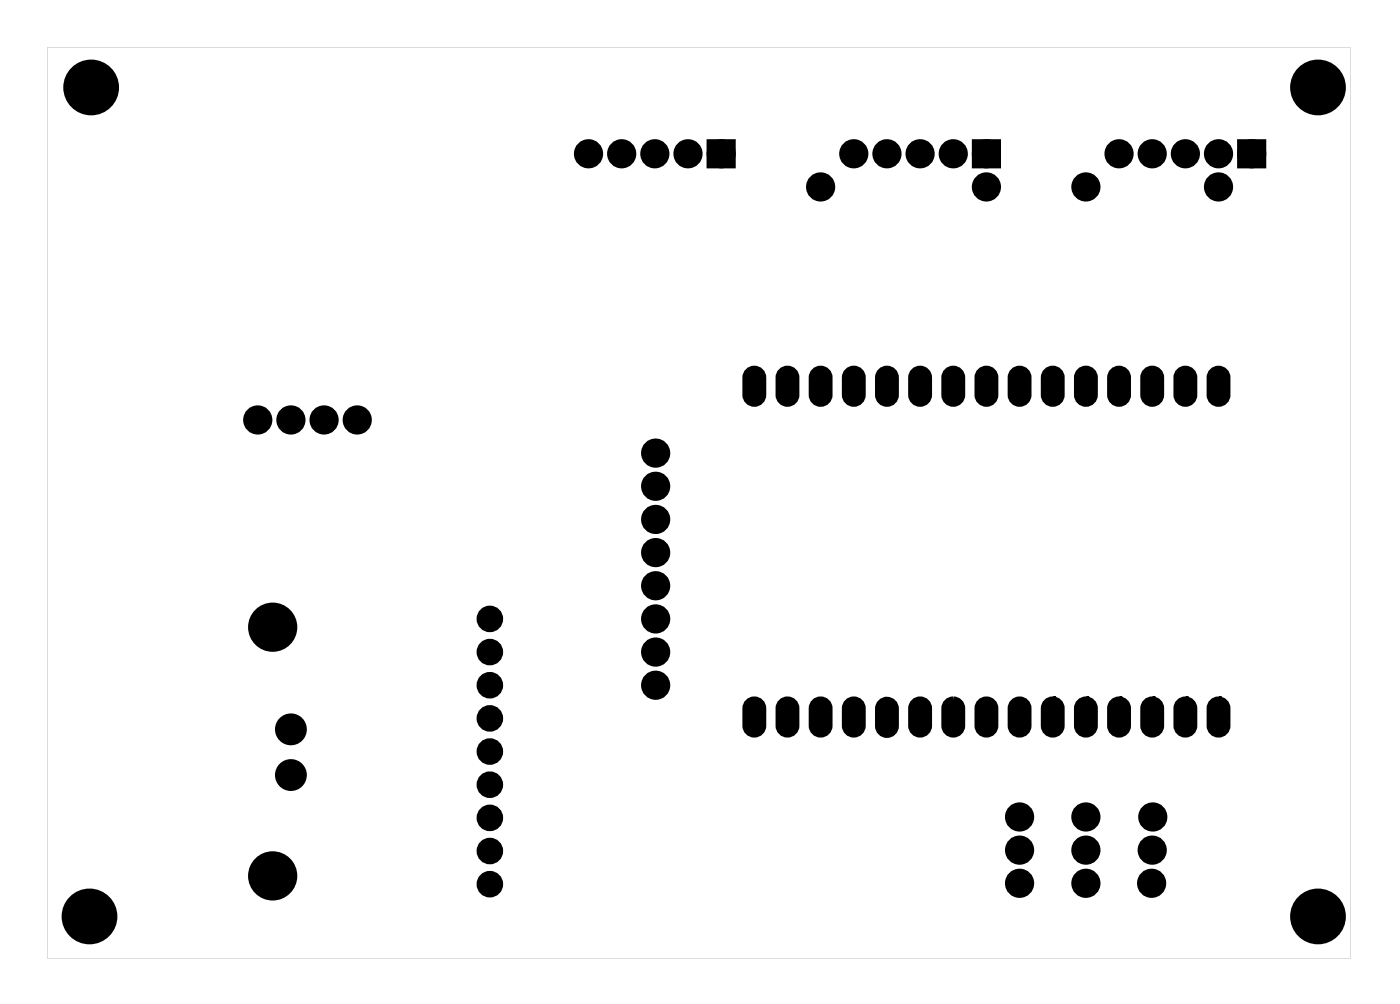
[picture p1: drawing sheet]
<svg xmlns="http://www.w3.org/2000/svg" width="107mm" height="77mm" viewBox="0 0 107 77" stroke-linecap="round" stroke-linejoin="round" font-family="sans-serif">
<g fill="#000">
<path d="M54.5 11h1.5v1.5h-1.5zM74.8 11h1.5v1.5h-1.5zM95.1 11h1.5v1.5h-1.5z"/>
<path d="M57.3 28.5a.66 .66 0 0 1 .7-.2 .66 .66 0 0 1 .4 .6v1.3a.66 .66 0 0 1-.6 .7 .66 .66 0 0 1-.7-.7v-1.3zM57.4 29.6a.41 .41 0 0 0 .8 0 .41 .41 0 0 0-.8 0z"/>
<path d="M59.9 28.5a.66 .66 0 0 1 .7-.2 .66 .66 0 0 1 .4 .6v1.3a.66 .66 0 0 1-.7 .7 .66 .66 0 0 1-.6-.7v-1.3zM59.9 29.6a.41 .41 0 0 0 .8 0 .41 .41 0 0 0-.8 0z"/>
<path d="M62.4 28.5a.66 .66 0 0 1 .7-.2 .66 .66 0 0 1 .4 .6v1.3a.66 .66 0 0 1-.6 .7 .66 .66 0 0 1-.7-.7v-1.3zM62.5 29.6a.41 .41 0 0 0 .8 0 .41 .41 0 0 0-.8 0z"/>
<path d="M64.9 28.5a.66 .66 0 0 1 .8-.2 .66 .66 0 0 1 .4 .6v1.3a.66 .66 0 0 1-.7 .7 .66 .66 0 0 1-.7-.7v-1.3zM65 29.6a.41 .41 0 0 0 .8 0 .41 .41 0 0 0-.8 0z"/>
<path d="M67.5 28.5a.66 .66 0 0 1 .7-.2 .66 .66 0 0 1 .4 .6v1.3a.66 .66 0 0 1-.7 .7 .66 .66 0 0 1-.6-.7v-1.3zM67.5 29.6a.45 .45 0 0 0 .9 0 .45 .45 0 0 0-.9 0z"/>
<path d="M70 28.5a.66 .66 0 0 1 .7-.2 .66 .66 0 0 1 .4 .6v1.3a.66 .66 0 0 1-.6 .7 .66 .66 0 0 1-.7-.7v-1.3zM70.1 29.6a.41 .41 0 0 0 .8 0 .41 .41 0 0 0-.8 0z"/>
<path d="M72.6 28.5a.66 .66 0 0 1 .7-.2 .66 .66 0 0 1 .4 .6v1.3a.66 .66 0 0 1-.7 .7 .66 .66 0 0 1-.6-.7v-1.3zM72.6 29.6a.41 .41 0 0 0 .8 0 .41 .41 0 0 0-.8 0z"/>
<path d="M75.1 28.5a.66 .66 0 0 1 .7-.2 .66 .66 0 0 1 .4 .6v1.3a.66 .66 0 0 1-.6 .7 .66 .66 0 0 1-.7-.7v-1.3zM75.2 29.6a.41 .41 0 0 0 .8 0 .41 .41 0 0 0-.8 0z"/>
<path d="M77.6 28.5a.66 .66 0 0 1 .8-.2 .66 .66 0 0 1 .4 .6v1.3a.66 .66 0 0 1-.7 .7 .66 .66 0 0 1-.7-.7v-1.3zM77.7 29.6a.41 .41 0 0 0 .8 0 .41 .41 0 0 0-.8 0z"/>
<path d="M80.2 28.5a.66 .66 0 0 1 .7-.2 .66 .66 0 0 1 .4 .6v1.3a.66 .66 0 0 1-.7 .7 .66 .66 0 0 1-.6-.7v-1.3zM80.2 29.6a.45 .45 0 0 0 .9 0 .45 .45 0 0 0-.9 0z"/>
<path d="M82.7 28.5a.66 .66 0 0 1 .7-.2 .66 .66 0 0 1 .4 .6v1.3a.66 .66 0 0 1-.6 .7 .66 .66 0 0 1-.7-.7v-1.3zM82.8 29.6a.41 .41 0 0 0 .8 0 .41 .41 0 0 0-.8 0z"/>
<path d="M85.3 28.5a.66 .66 0 0 1 .7-.2 .66 .66 0 0 1 .4 .6v1.3a.66 .66 0 0 1-.7 .7 .66 .66 0 0 1-.6-.7v-1.3zM85.3 29.6a.41 .41 0 0 0 .8 0 .41 .41 0 0 0-.8 0z"/>
<path d="M87.8 28.5a.66 .66 0 0 1 .7-.2 .66 .66 0 0 1 .4 .6v1.3a.66 .66 0 0 1-.6 .7 .66 .66 0 0 1-.7-.7v-1.3zM87.9 29.6a.41 .41 0 0 0 .8 0 .41 .41 0 0 0-.8 0z"/>
<path d="M90.3 28.5a.66 .66 0 0 1 .8-.2 .66 .66 0 0 1 .4 .6v1.3a.66 .66 0 0 1-.7 .7 .66 .66 0 0 1-.7-.7v-1.3zM90.4 29.6a.41 .41 0 0 0 .8 0 .41 .41 0 0 0-.8 0z"/>
<path d="M92.9 28.5a.66 .66 0 0 1 .7-.2 .66 .66 0 0 1 .4 .6v1.3a.66 .66 0 0 1-.7 .7 .66 .66 0 0 1-.6-.7v-1.3zM92.9 29.6a.45 .45 0 0 0 .9 0 .45 .45 0 0 0-.9 0z"/>
<path d="M57.3 53.8a.66 .66 0 0 1 .7-.1 .66 .66 0 0 1 .4 .6v1.3a.66 .66 0 0 1-.6 .6 .66 .66 0 0 1-.7-.6v-1.3zM57.4 54.9a.41 .41 0 0 0 .8 0 .41 .41 0 0 0-.8 0z"/>
<path d="M59.9 53.8a.66 .66 0 0 1 .7-.1 .66 .66 0 0 1 .4 .6v1.3a.66 .66 0 0 1-.7 .6 .66 .66 0 0 1-.6-.6v-1.3zM59.9 54.9a.41 .41 0 0 0 .8 0 .41 .41 0 0 0-.8 0z"/>
<path d="M62.4 53.8a.66 .66 0 0 1 .7-.1 .66 .66 0 0 1 .4 .6v1.3a.66 .66 0 0 1-.6 .6 .66 .66 0 0 1-.7-.6v-1.3zM62.5 54.9a.41 .41 0 0 0 .8 0 .41 .41 0 0 0-.8 0z"/>
<path d="M64.9 53.8a.66 .66 0 0 1 .8-.1 .66 .66 0 0 1 .4 .6v1.3a.66 .66 0 0 1-.7 .6 .66 .66 0 0 1-.7-.6v-1.3zM65 54.9a.41 .41 0 0 0 .8 0 .41 .41 0 0 0-.8 0z"/>
<path d="M67.5 53.8a.66 .66 0 0 1 .7-.1 .66 .66 0 0 1 .4 .6v1.3a.66 .66 0 0 1-.7 .7 .66 .66 0 0 1-.6-.7v-1.3zM67.5 54.9a.45 .45 0 0 0 .9 0 .45 .45 0 0 0-.9 0z"/>
<path d="M70 53.8a.66 .66 0 0 1 .7-.1 .66 .66 0 0 1 .4 .6v1.3a.66 .66 0 0 1-.6 .6 .66 .66 0 0 1-.7-.6v-1.3zM70.1 54.9a.41 .41 0 0 0 .8 0 .41 .41 0 0 0-.8 0z"/>
<path d="M72.6 53.8a.66 .66 0 0 1 .7-.1 .66 .66 0 0 1 .4 .6v1.3a.66 .66 0 0 1-.7 .6 .66 .66 0 0 1-.6-.6v-1.3zM72.6 54.9a.41 .41 0 0 0 .8 0 .41 .41 0 0 0-.8 0z"/>
<path d="M75.1 53.8a.66 .66 0 0 1 .7-.1 .66 .66 0 0 1 .4 .6v1.3a.66 .66 0 0 1-.6 .6 .66 .66 0 0 1-.7-.6v-1.3zM75.2 54.9a.41 .41 0 0 0 .8 0 .41 .41 0 0 0-.8 0z"/>
<path d="M77.6 53.8a.66 .66 0 0 1 .8-.1 .66 .66 0 0 1 .4 .6v1.3a.66 .66 0 0 1-.7 .6 .66 .66 0 0 1-.7-.6v-1.3zM77.7 54.9a.41 .41 0 0 0 .8 0 .41 .41 0 0 0-.8 0z"/>
<path d="M80.2 53.8a.66 .66 0 0 1 .7-.1 .66 .66 0 0 1 .4 .6v1.3a.66 .66 0 0 1-.7 .6 .66 .66 0 0 1-.6-.6v-1.3zM80.2 54.9a.45 .45 0 0 0 .9 0 .45 .45 0 0 0-.9 0z"/>
<path d="M82.7 53.8a.66 .66 0 0 1 .7-.1 .66 .66 0 0 1 .4 .6v1.3a.66 .66 0 0 1-.6 .6 .66 .66 0 0 1-.7-.6v-1.3zM82.8 54.9a.41 .41 0 0 0 .8 0 .41 .41 0 0 0-.8 0z"/>
<path d="M85.3 53.8a.66 .66 0 0 1 .7-.1 .66 .66 0 0 1 .4 .6v1.3a.66 .66 0 0 1-.7 .6 .66 .66 0 0 1-.6-.6v-1.3zM85.3 54.9a.41 .41 0 0 0 .8 0 .41 .41 0 0 0-.8 0z"/>
<path d="M87.8 53.8a.66 .66 0 0 1 .7-.1 .66 .66 0 0 1 .4 .6v1.3a.66 .66 0 0 1-.6 .6 .66 .66 0 0 1-.7-.6v-1.3zM87.9 54.9a.41 .41 0 0 0 .8 0 .41 .41 0 0 0-.8 0z"/>
<path d="M90.3 53.8a.66 .66 0 0 1 .8-.1 .66 .66 0 0 1 .4 .6v1.3a.66 .66 0 0 1-.7 .6 .66 .66 0 0 1-.7-.6v-1.3zM90.4 54.9a.41 .41 0 0 0 .8 0 .41 .41 0 0 0-.8 0z"/>
<path d="M92.9 53.8a.66 .66 0 0 1 .7-.1 .66 .66 0 0 1 .4 .6v1.3a.66 .66 0 0 1-.7 .6 .66 .66 0 0 1-.6-.6v-1.3zM92.9 54.9a.45 .45 0 0 0 .9 0 .45 .45 0 0 0-.9 0z"/>
<path d="M3.6 3.6h99.8v69.8h-99.8zM3.6 3.6v69.8h99.8v-69.8z"/>
</g>
<g fill="#000">
<circle cx="7" cy="6.7" r="1.75"/>
<circle cx="45.1" cy="11.8" r=".74"/>
<circle cx="47.6" cy="11.8" r=".74"/>
<circle cx="50.2" cy="11.8" r=".74"/>
<circle cx="52.7" cy="11.8" r=".74"/>
<circle cx="55.2" cy="11.8" r=".74"/>
<circle cx="62.9" cy="14.3" r=".74"/>
<circle cx="65.4" cy="11.8" r=".74"/>
<circle cx="67.9" cy="11.8" r=".74"/>
<circle cx="70.5" cy="11.8" r=".74"/>
<circle cx="73" cy="11.8" r=".74"/>
<circle cx="75.6" cy="14.3" r=".74"/>
<circle cx="75.6" cy="11.8" r=".74"/>
<circle cx="83.2" cy="14.3" r=".74"/>
<circle cx="85.7" cy="11.8" r=".74"/>
<circle cx="88.3" cy="11.8" r=".74"/>
<circle cx="90.8" cy="11.8" r=".74"/>
<circle cx="93.3" cy="14.3" r=".74"/>
<circle cx="93.3" cy="11.8" r=".74"/>
<circle cx="95.9" cy="11.8" r=".74"/>
<circle cx="101" cy="6.7" r="1.75"/>
<circle cx="19.7" cy="32.2" r=".74"/>
<circle cx="22.3" cy="32.2" r=".74"/>
<circle cx="24.8" cy="32.2" r=".74"/>
<circle cx="27.4" cy="32.2" r=".74"/>
<circle cx="50.2" cy="34.7" r=".74"/>
<circle cx="50.2" cy="37.2" r=".74"/>
<circle cx="50.2" cy="39.8" r=".74"/>
<circle cx="57.8" cy="29.6" r=".57"/>
<circle cx="60.3" cy="29.6" r=".57"/>
<circle cx="62.9" cy="29.6" r=".57"/>
<circle cx="65.4" cy="29.6" r=".57"/>
<circle cx="67.9" cy="29.6" r=".57"/>
<circle cx="70.5" cy="29.6" r=".57"/>
<circle cx="73" cy="29.6" r=".57"/>
<circle cx="75.6" cy="29.6" r=".57"/>
<circle cx="78.1" cy="29.6" r=".57"/>
<circle cx="80.6" cy="29.6" r=".57"/>
<circle cx="83.2" cy="29.6" r=".57"/>
<circle cx="85.7" cy="29.6" r=".57"/>
<circle cx="88.3" cy="29.6" r=".57"/>
<circle cx="90.8" cy="29.6" r=".57"/>
<circle cx="93.3" cy="29.6" r=".57"/>
<circle cx="20.9" cy="48" r="1.5"/>
<circle cx="22.3" cy="55.9" r=".8"/>
<circle cx="22.3" cy="59.4" r=".8"/>
<circle cx="37.5" cy="52.5" r=".69"/>
<circle cx="37.5" cy="57.6" r=".69"/>
<circle cx="37.5" cy="47.4" r=".69"/>
<circle cx="37.5" cy="55" r=".69"/>
<circle cx="37.5" cy="49.9" r=".69"/>
<circle cx="50.2" cy="42.3" r=".74"/>
<circle cx="50.2" cy="44.9" r=".74"/>
<circle cx="50.2" cy="47.4" r=".74"/>
<circle cx="50.2" cy="52.5" r=".74"/>
<circle cx="50.2" cy="49.9" r=".74"/>
<circle cx="57.8" cy="55" r=".57"/>
<circle cx="60.3" cy="55" r=".57"/>
<circle cx="62.9" cy="55" r=".57"/>
<circle cx="65.4" cy="55" r=".57"/>
<circle cx="67.9" cy="55" r=".57"/>
<circle cx="70.5" cy="55" r=".57"/>
<circle cx="73" cy="55" r=".57"/>
<circle cx="75.6" cy="55" r=".57"/>
<circle cx="78.1" cy="55" r=".57"/>
<circle cx="80.6" cy="55" r=".57"/>
<circle cx="83.2" cy="55" r=".57"/>
<circle cx="85.7" cy="55" r=".57"/>
<circle cx="88.3" cy="55" r=".57"/>
<circle cx="90.8" cy="55" r=".57"/>
<circle cx="93.3" cy="55" r=".57"/>
<circle cx="6.9" cy="70.2" r="1.75"/>
<circle cx="20.9" cy="67.1" r="1.5"/>
<circle cx="37.5" cy="62.6" r=".69"/>
<circle cx="37.5" cy="67.7" r=".69"/>
<circle cx="37.5" cy="65.2" r=".69"/>
<circle cx="37.5" cy="60.1" r=".69"/>
<circle cx="78.1" cy="67.7" r=".74"/>
<circle cx="78.1" cy="62.6" r=".74"/>
<circle cx="78.1" cy="65.1" r=".74"/>
<circle cx="83.2" cy="67.7" r=".74"/>
<circle cx="83.2" cy="62.6" r=".74"/>
<circle cx="83.2" cy="65.1" r=".74"/>
<circle cx="88.2" cy="67.7" r=".74"/>
<circle cx="88.3" cy="65.1" r=".74"/>
<circle cx="88.3" cy="62.6" r=".74"/>
<circle cx="101" cy="70.2" r="1.75"/>
</g>
<g fill="none" stroke="#000" stroke-width=".76" stroke-linecap="butt">
<path d="M54.5 11h1.5v1.5h-1.5zM74.8 11h1.5v1.5h-1.5zM95.1 11h1.5v1.5h-1.5z"/>
<circle cx="7" cy="6.7" r="1.75"/>
<circle cx="45.1" cy="11.8" r=".74"/>
<circle cx="47.6" cy="11.8" r=".74"/>
<circle cx="50.2" cy="11.8" r=".74"/>
<circle cx="52.7" cy="11.8" r=".74"/>
<circle cx="55.2" cy="11.8" r=".74"/>
<circle cx="62.9" cy="14.3" r=".74"/>
<circle cx="65.4" cy="11.8" r=".74"/>
<circle cx="67.9" cy="11.8" r=".74"/>
<circle cx="70.5" cy="11.8" r=".74"/>
<circle cx="73" cy="11.8" r=".74"/>
<circle cx="75.6" cy="14.3" r=".74"/>
<circle cx="75.6" cy="11.8" r=".74"/>
<circle cx="83.2" cy="14.3" r=".74"/>
<circle cx="85.7" cy="11.8" r=".74"/>
<circle cx="88.3" cy="11.8" r=".74"/>
<circle cx="90.8" cy="11.8" r=".74"/>
<circle cx="93.3" cy="14.3" r=".74"/>
<circle cx="93.3" cy="11.8" r=".74"/>
<circle cx="95.9" cy="11.8" r=".74"/>
<circle cx="101" cy="6.7" r="1.75"/>
<circle cx="19.7" cy="32.2" r=".74"/>
<circle cx="22.3" cy="32.2" r=".74"/>
<circle cx="24.8" cy="32.2" r=".74"/>
<circle cx="27.4" cy="32.2" r=".74"/>
<circle cx="50.2" cy="37.2" r=".74"/>
<circle cx="50.2" cy="34.7" r=".74"/>
<circle cx="50.2" cy="39.8" r=".74"/>
<circle cx="20.9" cy="48" r="1.5"/>
<circle cx="50.2" cy="42.3" r=".74"/>
<circle cx="50.2" cy="44.9" r=".74"/>
<circle cx="50.2" cy="49.9" r=".74"/>
<circle cx="50.2" cy="47.4" r=".74"/>
<circle cx="50.2" cy="52.5" r=".74"/>
<circle cx="6.9" cy="70.2" r="1.75"/>
<circle cx="20.9" cy="67.1" r="1.5"/>
<circle cx="78.1" cy="62.6" r=".74"/>
<circle cx="78.1" cy="67.7" r=".74"/>
<circle cx="78.1" cy="65.1" r=".74"/>
<circle cx="83.2" cy="62.6" r=".74"/>
<circle cx="83.2" cy="67.7" r=".74"/>
<circle cx="83.2" cy="65.1" r=".74"/>
<circle cx="88.2" cy="67.7" r=".74"/>
<circle cx="88.3" cy="65.1" r=".74"/>
<circle cx="88.3" cy="62.6" r=".74"/>
<circle cx="101" cy="70.2" r="1.75"/>
</g>
<g fill="none" stroke="#000" stroke-width=".85" stroke-linecap="butt">
<circle cx="22.3" cy="55.9" r=".8"/>
<circle cx="22.3" cy="59.4" r=".8"/>
</g>
<g fill="none" stroke="#000" stroke-width=".64" stroke-linecap="butt">
<circle cx="37.5" cy="47.4" r=".69"/>
<circle cx="37.5" cy="49.9" r=".69"/>
<circle cx="37.5" cy="57.6" r=".69"/>
<circle cx="37.5" cy="52.5" r=".69"/>
<circle cx="37.5" cy="55" r=".69"/>
<circle cx="37.5" cy="65.2" r=".69"/>
<circle cx="37.5" cy="60.1" r=".69"/>
<circle cx="37.5" cy="62.6" r=".69"/>
<circle cx="37.5" cy="67.7" r=".69"/>
</g>
<g fill="none" stroke="#000" stroke-width=".43">
<circle cx="57.8" cy="29.6" r=".57"/>
<circle cx="60.3" cy="29.6" r=".57"/>
<circle cx="62.9" cy="29.6" r=".57"/>
<circle cx="65.4" cy="29.6" r=".57"/>
<circle cx="67.9" cy="29.6" r=".57"/>
<circle cx="70.5" cy="29.6" r=".57"/>
<circle cx="73" cy="29.6" r=".57"/>
<circle cx="75.6" cy="29.6" r=".57"/>
<circle cx="78.1" cy="29.6" r=".57"/>
<circle cx="80.6" cy="29.6" r=".57"/>
<circle cx="83.2" cy="29.6" r=".57"/>
<circle cx="85.7" cy="29.6" r=".57"/>
<circle cx="88.3" cy="29.6" r=".57"/>
<circle cx="90.8" cy="29.6" r=".57"/>
<circle cx="93.3" cy="29.6" r=".57"/>
<circle cx="57.8" cy="55" r=".57"/>
<circle cx="60.3" cy="55" r=".57"/>
<circle cx="62.9" cy="55" r=".57"/>
<circle cx="65.4" cy="55" r=".57"/>
<circle cx="67.9" cy="55" r=".57"/>
<circle cx="70.5" cy="55" r=".57"/>
<circle cx="73" cy="55" r=".57"/>
<circle cx="75.6" cy="55" r=".57"/>
<circle cx="78.1" cy="55" r=".57"/>
<circle cx="80.6" cy="55" r=".57"/>
<circle cx="83.2" cy="55" r=".57"/>
<circle cx="85.7" cy="55" r=".57"/>
<circle cx="88.3" cy="55" r=".57"/>
<circle cx="90.8" cy="55" r=".57"/>
<circle cx="93.3" cy="55" r=".57"/>
</g>
<g fill="none" stroke="#000" stroke-width=".51">
<path d="M57.3 28.5a.66 .66 0 0 1 .7-.2 .66 .66 0 0 1 .4 .6v1.3a.66 .66 0 0 1-.6 .7 .66 .66 0 0 1-.7-.7v-1.3zM59.9 28.5a.66 .66 0 0 1 .7-.2 .66 .66 0 0 1 .4 .6v1.3a.66 .66 0 0 1-.7 .7 .66 .66 0 0 1-.6-.7v-1.3zM62.4 28.5a.66 .66 0 0 1 .7-.2 .66 .66 0 0 1 .4 .6v1.3a.66 .66 0 0 1-.6 .7 .66 .66 0 0 1-.7-.7v-1.3zM64.9 28.5a.66 .66 0 0 1 .8-.2 .66 .66 0 0 1 .4 .6v1.3a.66 .66 0 0 1-.7 .7 .66 .66 0 0 1-.7-.7v-1.3zM67.5 28.5a.66 .66 0 0 1 .7-.2 .66 .66 0 0 1 .4 .6v1.3a.66 .66 0 0 1-.7 .7 .66 .66 0 0 1-.6-.7v-1.3zM70 28.5a.66 .66 0 0 1 .7-.2 .66 .66 0 0 1 .4 .6v1.3a.66 .66 0 0 1-.6 .7 .66 .66 0 0 1-.7-.7v-1.3zM72.6 28.5a.66 .66 0 0 1 .7-.2 .66 .66 0 0 1 .4 .6v1.3a.66 .66 0 0 1-.7 .7 .66 .66 0 0 1-.6-.7v-1.3zM75.1 28.5a.66 .66 0 0 1 .7-.2 .66 .66 0 0 1 .4 .6v1.3a.66 .66 0 0 1-.6 .7 .66 .66 0 0 1-.7-.7v-1.3zM77.6 28.5a.66 .66 0 0 1 .8-.2 .66 .66 0 0 1 .4 .6v1.3a.66 .66 0 0 1-.7 .7 .66 .66 0 0 1-.7-.7v-1.3zM80.2 28.5a.66 .66 0 0 1 .7-.2 .66 .66 0 0 1 .4 .6v1.3a.66 .66 0 0 1-.7 .7 .66 .66 0 0 1-.6-.7v-1.3zM82.7 28.5a.66 .66 0 0 1 .7-.2 .66 .66 0 0 1 .4 .6v1.3a.66 .66 0 0 1-.6 .7 .66 .66 0 0 1-.7-.7v-1.3zM85.3 28.5a.66 .66 0 0 1 .7-.2 .66 .66 0 0 1 .4 .6v1.3a.66 .66 0 0 1-.7 .7 .66 .66 0 0 1-.6-.7v-1.3z"/>
<path d="M87.8 28.5a.66 .66 0 0 1 .7-.2 .66 .66 0 0 1 .4 .6v1.3a.66 .66 0 0 1-.6 .7 .66 .66 0 0 1-.7-.7v-1.3zM90.3 28.5a.66 .66 0 0 1 .8-.2 .66 .66 0 0 1 .4 .6v1.3a.66 .66 0 0 1-.7 .7 .66 .66 0 0 1-.7-.7v-1.3zM92.9 28.5a.66 .66 0 0 1 .7-.2 .66 .66 0 0 1 .4 .6v1.3a.66 .66 0 0 1-.7 .7 .66 .66 0 0 1-.6-.7v-1.3zM57.3 53.8a.66 .66 0 0 1 .7-.1 .66 .66 0 0 1 .4 .6v1.3a.66 .66 0 0 1-.6 .6 .66 .66 0 0 1-.7-.6v-1.3zM59.9 53.8a.66 .66 0 0 1 .7-.1 .66 .66 0 0 1 .4 .6v1.3a.66 .66 0 0 1-.7 .6 .66 .66 0 0 1-.6-.6v-1.3zM62.4 53.8a.66 .66 0 0 1 .7-.1 .66 .66 0 0 1 .4 .6v1.3a.66 .66 0 0 1-.6 .6 .66 .66 0 0 1-.7-.6v-1.3zM64.9 53.8a.66 .66 0 0 1 .8-.1 .66 .66 0 0 1 .4 .6v1.3a.66 .66 0 0 1-.7 .6 .66 .66 0 0 1-.7-.6v-1.3zM67.5 53.8a.66 .66 0 0 1 .7-.1 .66 .66 0 0 1 .4 .6v1.3a.66 .66 0 0 1-.7 .7 .66 .66 0 0 1-.6-.7v-1.3zM70 53.8a.66 .66 0 0 1 .7-.1 .66 .66 0 0 1 .4 .6v1.3a.66 .66 0 0 1-.6 .6 .66 .66 0 0 1-.7-.6v-1.3zM72.6 53.8a.66 .66 0 0 1 .7-.1 .66 .66 0 0 1 .4 .6v1.3a.66 .66 0 0 1-.7 .6 .66 .66 0 0 1-.6-.6v-1.3zM75.1 53.8a.66 .66 0 0 1 .7-.1 .66 .66 0 0 1 .4 .6v1.3a.66 .66 0 0 1-.6 .6 .66 .66 0 0 1-.7-.6v-1.3zM77.6 53.8a.66 .66 0 0 1 .8-.1 .66 .66 0 0 1 .4 .6v1.3a.66 .66 0 0 1-.7 .6 .66 .66 0 0 1-.7-.6v-1.3z"/>
<path d="M80.2 53.8a.66 .66 0 0 1 .7-.1 .66 .66 0 0 1 .4 .6v1.3a.66 .66 0 0 1-.7 .6 .66 .66 0 0 1-.6-.6v-1.3zM82.7 53.8a.66 .66 0 0 1 .7-.1 .66 .66 0 0 1 .4 .6v1.3a.66 .66 0 0 1-.6 .6 .66 .66 0 0 1-.7-.6v-1.3zM85.3 53.8a.66 .66 0 0 1 .7-.1 .66 .66 0 0 1 .4 .6v1.3a.66 .66 0 0 1-.7 .6 .66 .66 0 0 1-.6-.6v-1.3zM87.8 53.8a.66 .66 0 0 1 .7-.1 .66 .66 0 0 1 .4 .6v1.3a.66 .66 0 0 1-.6 .6 .66 .66 0 0 1-.7-.6v-1.3zM90.3 53.8a.66 .66 0 0 1 .8-.1 .66 .66 0 0 1 .4 .6v1.3a.66 .66 0 0 1-.7 .6 .66 .66 0 0 1-.7-.6v-1.3zM92.9 53.8a.66 .66 0 0 1 .7-.1 .66 .66 0 0 1 .4 .6v1.3a.66 .66 0 0 1-.7 .6 .66 .66 0 0 1-.6-.6v-1.3z"/>
<circle cx="57.8" cy="29.6" r=".41"/>
<circle cx="60.3" cy="29.6" r=".41"/>
<circle cx="62.9" cy="29.6" r=".41"/>
<circle cx="65.4" cy="29.6" r=".41"/>
<circle cx="67.9" cy="29.6" r=".41"/>
<circle cx="70.5" cy="29.6" r=".41"/>
<circle cx="73" cy="29.6" r=".41"/>
<circle cx="75.6" cy="29.6" r=".41"/>
<circle cx="78.1" cy="29.6" r=".41"/>
<circle cx="80.6" cy="29.6" r=".41"/>
<circle cx="83.2" cy="29.6" r=".41"/>
<circle cx="85.7" cy="29.6" r=".41"/>
<circle cx="88.3" cy="29.6" r=".41"/>
<circle cx="90.8" cy="29.6" r=".41"/>
<circle cx="93.3" cy="29.6" r=".41"/>
<circle cx="57.8" cy="54.9" r=".41"/>
<circle cx="60.3" cy="54.9" r=".41"/>
<circle cx="62.9" cy="54.9" r=".41"/>
<circle cx="65.4" cy="54.9" r=".41"/>
<circle cx="67.9" cy="54.9" r=".41"/>
<circle cx="70.5" cy="54.9" r=".41"/>
<circle cx="73" cy="54.9" r=".41"/>
<circle cx="75.6" cy="54.9" r=".41"/>
<circle cx="78.1" cy="54.9" r=".41"/>
<circle cx="80.6" cy="54.9" r=".41"/>
<circle cx="83.2" cy="54.9" r=".41"/>
<circle cx="85.7" cy="54.9" r=".41"/>
<circle cx="88.3" cy="54.9" r=".41"/>
<circle cx="90.8" cy="54.9" r=".41"/>
<circle cx="93.3" cy="54.9" r=".41"/>
</g>
</svg>
